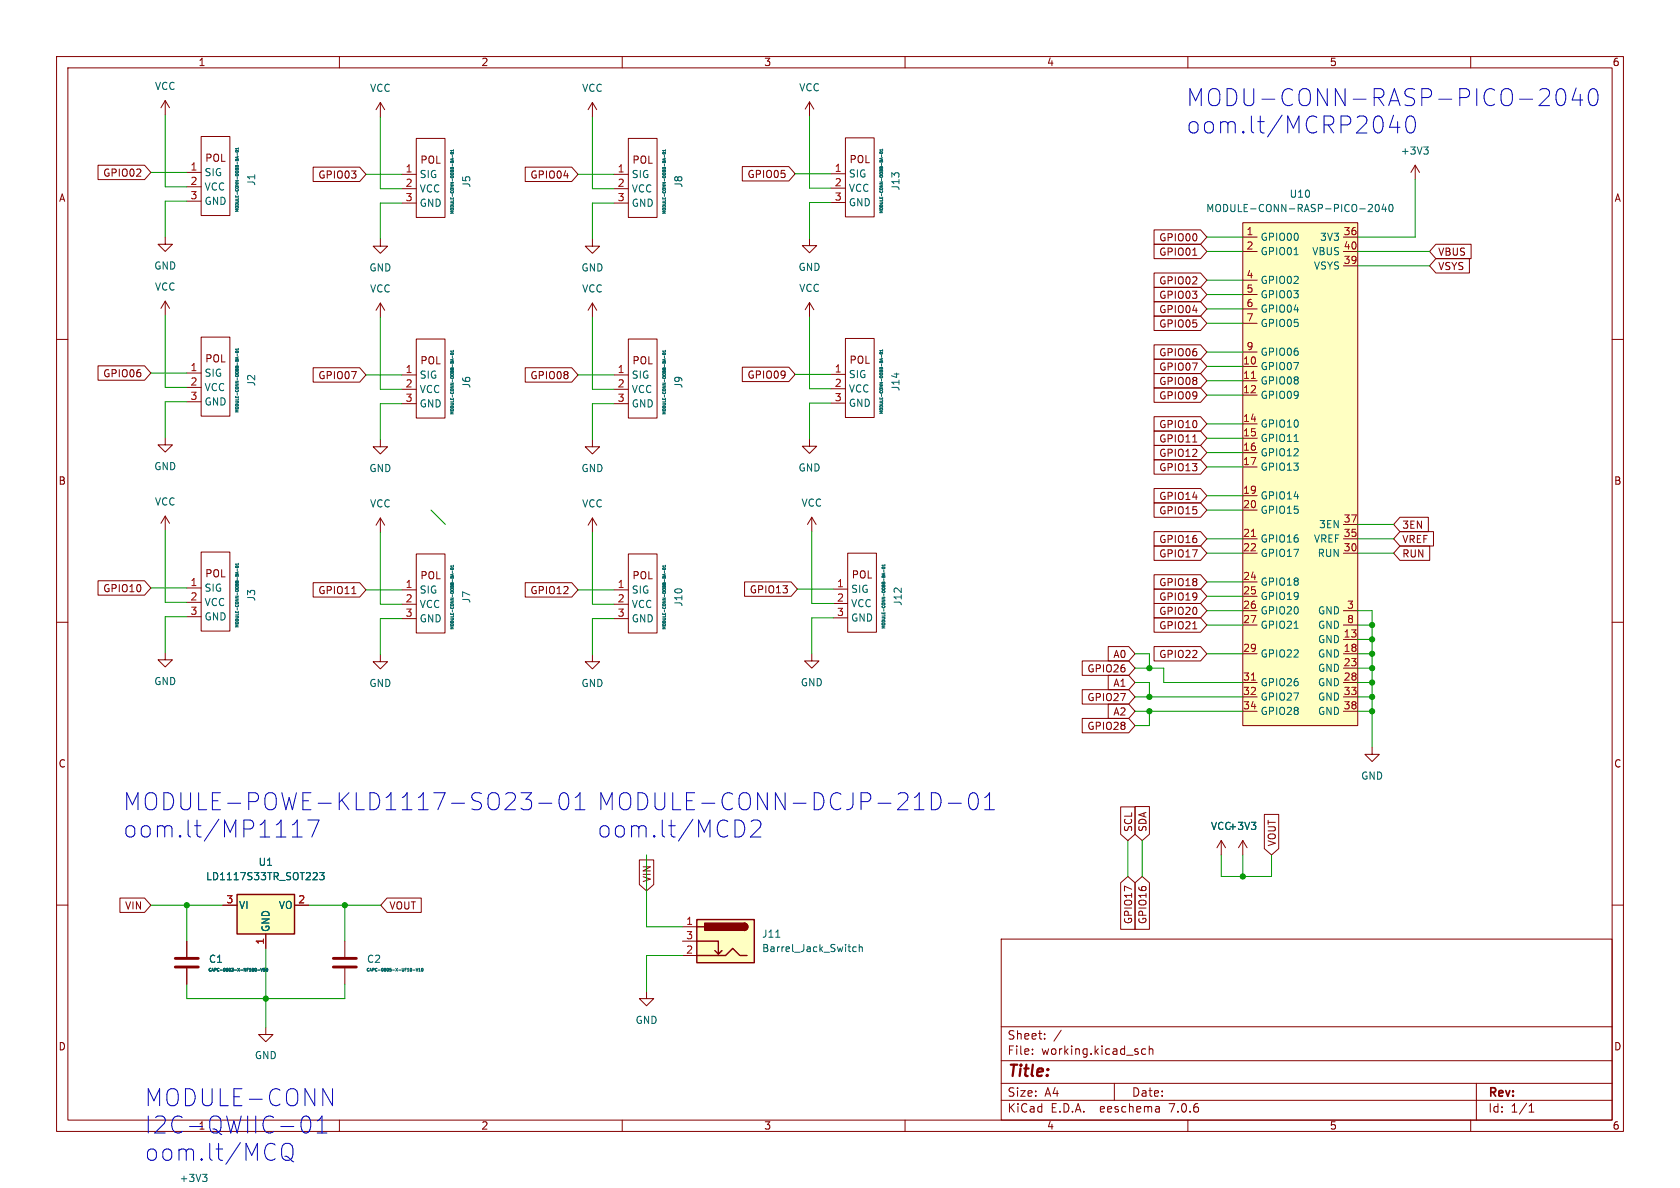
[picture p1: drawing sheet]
<svg xmlns="http://www.w3.org/2000/svg" width="297mm" height="210mm" viewBox="0 0 297 210" stroke-linecap="round" stroke-linejoin="round" font-family="sans-serif">
<defs><g id="words">
<g font-size="4.2" fill="#0000c2">
<text x="209.5" y="19.1">MODU-CONN-RASP-PICO-2040</text>
<text x="209.5" y="23.9">oom.lt/MCRP2040</text>
<text x="21.6" y="143.5">MODULE-POWE-KLD1117-SO23-01</text>
<text x="105.4" y="143.5">MODULE-CONN-DCJP-21D-01</text>
<text x="21.6" y="148.3">oom.lt/MP1117</text>
<text x="105.4" y="148.3">oom.lt/MCD2</text>
<text x="25.4" y="195.8">MODULE-CONN</text>
<text x="25.4" y="200.7">I2C-QWIIC-01</text>
<text x="25.4" y="205.5">oom.lt/MCQ</text>
</g>
<text font-size="2.8" fill="#840000" x="178" y="190.9">Title:</text>
<g font-size="2.1" fill="#840000">
<text x="178" y="184">Sheet:</text>
<text x="178" y="186.7">File:</text>
<text x="184.1" y="186.7">working.kicad_sch</text>
<text x="178" y="196.9">KiCad</text>
<text x="178" y="194.1">Size:</text>
<text x="184.7" y="194.1">A4</text>
<text x="185.7" y="196.9">E.D.A.</text>
<text x="194.6" y="196.9">eeschema</text>
<text x="200" y="194.1">Date:</text>
<text x="207" y="196.9">7.0.6</text>
<text x="263" y="194.3">Rev:</text>
<text x="263" y="196.9">Id:</text>
<text x="267.1" y="196.9">1/1</text>
</g>
<g font-size="1.8" fill="#840000">
<text x="35" y="11.9">1</text>
<text x="85" y="11.9">2</text>
<text x="135" y="11.9">3</text>
<text x="185" y="11.9">4</text>
<text x="235" y="11.9">5</text>
<text x="285" y="11.9">6</text>
<text x="36.2" y="28.8">POL</text>
<text x="74.2" y="29.2">POL</text>
<text x="111.7" y="29.2">POL</text>
<text x="150.1" y="29.1">POL</text>
<text x="10.3" y="35.9">A</text>
<text x="18.1" y="31.4">GPIO02</text>
<text x="56.2" y="31.8">GPIO03</text>
<text x="93.7" y="31.8">GPIO04</text>
<text x="132" y="31.7">GPIO05</text>
<text x="285.3" y="35.9">A</text>
<text x="204.8" y="42.9">GPIO00</text>
<text x="204.8" y="45.4">GPIO01</text>
<text x="254.2" y="45.4">VBUS</text>
<text x="254.2" y="47.9">VSYS</text>
<text x="204.8" y="53">GPIO03</text>
<text x="204.8" y="50.5">GPIO02</text>
<text x="204.8" y="58.1">GPIO05</text>
<text x="204.8" y="55.6">GPIO04</text>
<text x="36.2" y="64.3">POL</text>
<text x="74.2" y="64.6">POL</text>
<text x="111.7" y="64.6">POL</text>
<text x="150.1" y="64.5">POL</text>
<text x="204.8" y="63.2">GPIO06</text>
<text x="204.8" y="65.7">GPIO07</text>
<text x="18.1" y="66.9">GPIO06</text>
<text x="56.2" y="67.2">GPIO07</text>
<text x="93.7" y="67.2">GPIO08</text>
<text x="132" y="67.1">GPIO09</text>
<text x="204.8" y="68.3">GPIO08</text>
<text x="204.8" y="70.8">GPIO09</text>
<text x="204.8" y="75.9">GPIO10</text>
<text x="204.8" y="78.4">GPIO11</text>
<text x="204.8" y="81">GPIO12</text>
<text x="204.8" y="83.5">GPIO13</text>
<text x="10.3" y="85.9">B</text>
<text x="204.8" y="88.6">GPIO14</text>
<text x="285.3" y="85.9">B</text>
<text x="204.8" y="91.1">GPIO15</text>
<text x="247.8" y="93.7">3EN</text>
<text x="204.8" y="96.2">GPIO16</text>
<text x="204.8" y="98.7">GPIO17</text>
<text x="247.8" y="98.7">RUN</text>
<text x="247.8" y="96.2">VREF</text>
<text x="18.1" y="104.9">GPIO10</text>
<text x="36.2" y="102.3">POL</text>
<text x="56.2" y="105.2">GPIO11</text>
<text x="74.2" y="102.6">POL</text>
<text x="93.7" y="105.2">GPIO12</text>
<text x="111.7" y="102.6">POL</text>
<text x="132.4" y="105.1">GPIO13</text>
<text x="150.5" y="102.5">POL</text>
<text x="204.8" y="106.4">GPIO19</text>
<text x="204.8" y="103.8">GPIO18</text>
<text x="204.8" y="108.9">GPIO20</text>
<text x="204.8" y="111.4">GPIO21</text>
<text x="192.1" y="119.1">GPIO26</text>
<text x="196.7" y="116.5">A0</text>
<text x="204.8" y="116.5">GPIO22</text>
<text x="192.1" y="124.1">GPIO27</text>
<text x="196.7" y="121.6">A1</text>
<text x="192.1" y="129.2">GPIO28</text>
<text x="196.7" y="126.7">A2</text>
<text x="10.3" y="135.9">C</text>
<text x="285.3" y="135.9">C</text>
<text x="200.3" y="147.2" transform="rotate(-90 200.3 147.2)">SCL</text>
<text x="202.9" y="147.2" transform="rotate(-90 202.9 147.2)">SDA</text>
<text x="225.7" y="149.7" transform="rotate(-90 225.7 149.7)">VOUT</text>
<text x="22" y="161">VIN</text>
<text x="68.7" y="161">VOUT</text>
<text x="115.3" y="156.1" transform="rotate(-90 115.3 156.1)">VIN</text>
<text x="200.3" y="163.5" transform="rotate(-90 200.3 163.5)">GPIO17</text>
<text x="202.9" y="163.5" transform="rotate(-90 202.9 163.5)">GPIO16</text>
<text x="10.3" y="185.9">D</text>
<text x="285.3" y="185.9">D</text>
<text x="35" y="199.9">1</text>
<text x="85" y="199.9">2</text>
<text x="135" y="199.9">3</text>
<text x="185" y="199.9">4</text>
<text x="235" y="199.9">5</text>
<text x="285" y="199.9">6</text>
</g>
<g font-size="1.8" fill="#006464">
<text x="27.3" y="16.1">VCC</text>
<text x="65.3" y="16.4">VCC</text>
<text x="102.8" y="16.4">VCC</text>
<text x="141.2" y="16.3">VCC</text>
<text x="247.5" y="27.5">+3V3</text>
<text x="36.1" y="31.3">SIG</text>
<text x="36.1" y="33.9">VCC</text>
<text x="45.3" y="32.9" transform="rotate(-90 45.3 32.9)">J1</text>
<text x="74.1" y="31.7">SIG</text>
<text x="74.1" y="34.2">VCC</text>
<text x="83.3" y="33.3" transform="rotate(-90 83.3 33.3)">J5</text>
<text x="111.6" y="31.7">SIG</text>
<text x="111.6" y="34.2">VCC</text>
<text x="120.8" y="33.3" transform="rotate(-90 120.8 33.3)">J8</text>
<text x="150" y="31.6">SIG</text>
<text x="150" y="34.1">VCC</text>
<text x="159.2" y="33.8" transform="rotate(-90 159.2 33.8)">J13</text>
<text x="227.9" y="35.2">U10</text>
<text x="36.1" y="36.4">GND</text>
<text x="74.1" y="36.8">GND</text>
<text x="111.6" y="36.8">GND</text>
<text x="150" y="36.7">GND</text>
<text x="213.1" y="37.7">MODULE-CONN-RASP-PICO-2040</text>
<text x="27.2" y="47.9">GND</text>
<text x="222.8" y="42.8">GPIO00</text>
<text x="222.8" y="45.3">GPIO01</text>
<text x="231.9" y="45.3">VBUS</text>
<text x="232.2" y="47.9">VSYS</text>
<text x="233.3" y="42.8">3V3</text>
<text x="27.3" y="51.6">VCC</text>
<text x="65.2" y="48.2">GND</text>
<text x="65.3" y="51.9">VCC</text>
<text x="102.7" y="48.2">GND</text>
<text x="102.8" y="51.9">VCC</text>
<text x="141.1" y="48.1">GND</text>
<text x="141.2" y="51.8">VCC</text>
<text x="222.8" y="50.4">GPIO02</text>
<text x="222.8" y="52.9">GPIO03</text>
<text x="222.8" y="55.5">GPIO04</text>
<text x="222.8" y="58">GPIO05</text>
<text x="222.8" y="65.6">GPIO07</text>
<text x="222.8" y="63.1">GPIO06</text>
<text x="36.1" y="66.8">SIG</text>
<text x="36.1" y="69.3">VCC</text>
<text x="36.1" y="71.9">GND</text>
<text x="45.3" y="68.4" transform="rotate(-90 45.3 68.4)">J2</text>
<text x="74.1" y="67.1">SIG</text>
<text x="74.1" y="69.7">VCC</text>
<text x="83.3" y="68.7" transform="rotate(-90 83.3 68.7)">J6</text>
<text x="111.6" y="67.1">SIG</text>
<text x="111.6" y="69.7">VCC</text>
<text x="120.8" y="68.7" transform="rotate(-90 120.8 68.7)">J9</text>
<text x="150" y="67">SIG</text>
<text x="150" y="69.6">VCC</text>
<text x="159.2" y="69.2" transform="rotate(-90 159.2 69.2)">J14</text>
<text x="222.8" y="68.2">GPIO08</text>
<text x="222.8" y="70.7">GPIO09</text>
<text x="74.1" y="72.2">GND</text>
<text x="111.6" y="72.2">GND</text>
<text x="150" y="72.1">GND</text>
<text x="222.8" y="75.8">GPIO10</text>
<text x="27.2" y="83.3">GND</text>
<text x="65.2" y="83.7">GND</text>
<text x="102.7" y="83.7">GND</text>
<text x="141.1" y="83.6">GND</text>
<text x="222.8" y="78.3">GPIO11</text>
<text x="222.8" y="80.9">GPIO12</text>
<text x="222.8" y="83.4">GPIO13</text>
<text x="27.3" y="89.6">VCC</text>
<text x="65.3" y="89.9">VCC</text>
<text x="102.8" y="89.9">VCC</text>
<text x="141.6" y="89.8">VCC</text>
<text x="222.8" y="88.5">GPIO14</text>
<text x="222.8" y="91">GPIO15</text>
<text x="233.1" y="93.6">3EN</text>
<text x="222.8" y="96.1">GPIO16</text>
<text x="222.8" y="98.7">GPIO17</text>
<text x="232.2" y="96.1">VREF</text>
<text x="232.8" y="98.7">RUN</text>
<text x="36.1" y="104.8">SIG</text>
<text x="36.1" y="107.3">VCC</text>
<text x="45.3" y="106.4" transform="rotate(-90 45.3 106.4)">J3</text>
<text x="74.1" y="105.1">SIG</text>
<text x="74.1" y="107.7">VCC</text>
<text x="83.3" y="106.7" transform="rotate(-90 83.3 106.7)">J7</text>
<text x="111.6" y="105.1">SIG</text>
<text x="111.6" y="107.7">VCC</text>
<text x="120.8" y="107.3" transform="rotate(-90 120.8 107.3)">J10</text>
<text x="150.4" y="105">SIG</text>
<text x="150.4" y="107.5">VCC</text>
<text x="159.6" y="107.2" transform="rotate(-90 159.6 107.2)">J12</text>
<text x="222.8" y="103.7">GPIO18</text>
<text x="222.8" y="106.3">GPIO19</text>
<text x="36.1" y="109.9">GND</text>
<text x="74.1" y="110.2">GND</text>
<text x="111.6" y="110.2">GND</text>
<text x="150.4" y="110.1">GND</text>
<text x="222.8" y="108.8">GPIO20</text>
<text x="222.8" y="111.4">GPIO21</text>
<text x="232.9" y="113.9">GND</text>
<text x="232.9" y="108.8">GND</text>
<text x="232.9" y="111.4">GND</text>
<text x="222.8" y="116.4">GPIO22</text>
<text x="232.9" y="116.4">GND</text>
<text x="232.9" y="119">GND</text>
<text x="27.2" y="121.3">GND</text>
<text x="65.2" y="121.6">GND</text>
<text x="102.7" y="121.6">GND</text>
<text x="141.5" y="121.5">GND</text>
<text x="222.8" y="121.5">GPIO26</text>
<text x="222.8" y="124.1">GPIO27</text>
<text x="232.9" y="121.5">GND</text>
<text x="232.9" y="124.1">GND</text>
<text x="222.8" y="126.6">GPIO28</text>
<text x="232.9" y="126.6">GND</text>
<text x="240.5" y="138">GND</text>
<text x="214" y="146.9">VCC+3V3</text>
<text x="36.3" y="155.8">LD1117S33TR_SOT223</text>
<text x="45.6" y="153.3">U1</text>
<text x="42.2" y="160.9">VI</text>
<text x="49.2" y="160.9">VO</text>
<text x="47.9" y="164.8" transform="rotate(-90 47.9 164.8)">GND</text>
<text x="134.6" y="166">J11</text>
<text x="36.8" y="170.4">C1</text>
<text x="64.8" y="170.4">C2</text>
<text x="134.6" y="168.5">Barrel_Jack_Switch</text>
<text x="112.3" y="181.2">GND</text>
<text x="45" y="187.4">GND</text>
<text x="31.6" y="209.1">+3V3</text>
</g>
<g font-size="1.8" fill="#a90000">
<text x="33.6" y="30.2">1</text>
<text x="33.6" y="32.8">2</text>
<text x="33.6" y="35.3">3</text>
<text x="71.6" y="30.6">1</text>
<text x="71.6" y="33.1">2</text>
<text x="71.6" y="35.6">3</text>
<text x="109.1" y="30.6">1</text>
<text x="109.1" y="33.1">2</text>
<text x="109.1" y="35.6">3</text>
<text x="147.5" y="30.5">1</text>
<text x="147.5" y="33">2</text>
<text x="147.5" y="35.5">3</text>
<text x="220.3" y="41.7">1</text>
<text x="237.4" y="41.7">36</text>
<text x="220.3" y="44.2">2</text>
<text x="237.4" y="46.7">39</text>
<text x="237.4" y="44.2">40</text>
<text x="220.3" y="49.3">4</text>
<text x="220.3" y="51.8">5</text>
<text x="220.3" y="54.4">6</text>
<text x="220.3" y="56.9">7</text>
<text x="33.6" y="65.7">1</text>
<text x="147.5" y="65.9">1</text>
<text x="219.7" y="64.5">10</text>
<text x="220.3" y="62">9</text>
<text x="33.6" y="68.2">2</text>
<text x="33.6" y="70.8">3</text>
<text x="71.6" y="66">1</text>
<text x="71.6" y="68.6">2</text>
<text x="71.6" y="71.1">3</text>
<text x="109.1" y="66">1</text>
<text x="109.1" y="68.6">2</text>
<text x="109.1" y="71.1">3</text>
<text x="147.5" y="68.5">2</text>
<text x="147.5" y="71">3</text>
<text x="219.7" y="67.1">11</text>
<text x="219.7" y="69.6">12</text>
<text x="219.7" y="74.7">14</text>
<text x="219.7" y="77.2">15</text>
<text x="219.7" y="79.8">16</text>
<text x="219.7" y="82.3">17</text>
<text x="219.7" y="87.4">19</text>
<text x="219.7" y="89.9">20</text>
<text x="219.7" y="95">21</text>
<text x="237.4" y="95">35</text>
<text x="237.4" y="92.5">37</text>
<text x="219.7" y="97.5">22</text>
<text x="237.4" y="97.5">30</text>
<text x="33.6" y="103.7">1</text>
<text x="33.6" y="106.2">2</text>
<text x="71.6" y="104">1</text>
<text x="71.6" y="106.6">2</text>
<text x="109.1" y="104">1</text>
<text x="109.1" y="106.6">2</text>
<text x="147.9" y="103.9">1</text>
<text x="147.9" y="106.4">2</text>
<text x="219.7" y="102.6">24</text>
<text x="219.7" y="105.2">25</text>
<text x="219.7" y="107.7">26</text>
<text x="238.1" y="107.7">3</text>
<text x="33.6" y="108.8">3</text>
<text x="71.6" y="109.1">3</text>
<text x="109.1" y="109.1">3</text>
<text x="147.9" y="109">3</text>
<text x="219.7" y="110.2">27</text>
<text x="237.4" y="112.8">13</text>
<text x="238.1" y="110.2">8</text>
<text x="219.7" y="115.3">29</text>
<text x="237.4" y="115.3">18</text>
<text x="237.4" y="117.9">23</text>
<text x="219.7" y="120.4">31</text>
<text x="219.7" y="122.9">32</text>
<text x="219.7" y="125.5">34</text>
<text x="237.4" y="120.4">28</text>
<text x="237.4" y="122.9">33</text>
<text x="237.4" y="125.5">38</text>
<text x="39.9" y="159.8">3</text>
<text x="52.6" y="159.8">2</text>
<text x="46.7" y="167.1" transform="rotate(-90 46.7 167.1)">1</text>
<text x="121.2" y="163.6">1</text>
<text x="121.2" y="166.1">3</text>
<text x="121.2" y="168.7">2</text>
</g>
<g font-size=".7" fill="#006464">
<text x="42.3" y="37.6" transform="rotate(-90 42.3 37.6)">MODULE-CONN-OOBB-BA-01</text>
<text x="80.4" y="38" transform="rotate(-90 80.4 38)">MODULE-CONN-OOBB-BA-01</text>
<text x="117.9" y="38" transform="rotate(-90 117.9 38)">MODULE-CONN-OOBB-BA-01</text>
<text x="156.2" y="37.9" transform="rotate(-90 156.2 37.9)">MODULE-CONN-OOBB-BA-01</text>
<text x="42.3" y="73.1" transform="rotate(-90 42.3 73.1)">MODULE-CONN-OOBB-BA-01</text>
<text x="80.4" y="73.4" transform="rotate(-90 80.4 73.4)">MODULE-CONN-OOBB-BA-01</text>
<text x="117.9" y="73.4" transform="rotate(-90 117.9 73.4)">MODULE-CONN-OOBB-BA-01</text>
<text x="156.2" y="73.3" transform="rotate(-90 156.2 73.3)">MODULE-CONN-OOBB-BA-01</text>
<text x="42.3" y="111.1" transform="rotate(-90 42.3 111.1)">MODULE-CONN-OOBB-BA-01</text>
<text x="80.4" y="111.4" transform="rotate(-90 80.4 111.4)">MODULE-CONN-OOBB-BA-01</text>
<text x="117.9" y="111.4" transform="rotate(-90 117.9 111.4)">MODULE-CONN-OOBB-BA-01</text>
<text x="156.6" y="111.3" transform="rotate(-90 156.6 111.3)">MODULE-CONN-OOBB-BA-01</text>
<text x="36.7" y="171.9">CAPC-0603-X-NF100-V50</text>
<text x="64.7" y="171.9">CAPC-0805-X-UF10-V10</text>
</g>
</g></defs>
<g fill="none" stroke="#840000" stroke-width=".18">
<path d="M10 10h277v190h-277zM12 12h273v186h-273zM29.2 17.8v2.5M29.2 17.8l-.8 1.3M29.2 17.8l.8 1.3M60 10v2M67.2 18.1v2.6M67.2 18.1l-.7 1.3M67.2 18.1l.8 1.3M104.7 18.1l-.7 1.3M104.7 18.1v2.6M104.7 18.1l.8 1.3"/>
<path d="M110 10v2M143.1 18v2.6M143.1 18l-.8 1.3M143.1 18l.8 1.3M160 10v2M210 10v2M260 10v2M17.3 29.2h8.3l1.1 1.3-1.1 1.3h-8.3zM33 30.5h2.6M33 33h2.6M33 35.6h2.6M35.6 24.1h5v14h-5z"/>
<path d="M55.4 29.5h8.2l1.1 1.3-1.1 1.3h-8.2zM71.1 30.8h2.5M71.1 33.4h2.5M71.1 35.9h2.5M73.6 24.5h5.1v13.9h-5.1zM92.9 29.5h8.2l1.1 1.3-1.1 1.3h-8.2zM108.5 30.8h2.6M108.5 33.4h2.6M108.5 35.9h2.6M111.1 24.5h5.1v13.9h-5.1zM131.2 29.4h8.3l1.1 1.3-1.1 1.3h-8.3zM146.9 30.7h2.6"/>
<path d="M146.9 33.3h2.6M146.9 35.8h2.6M149.5 24.4h5v13.9h-5zM219.7 39.4h20.3v88.9h-20.3zM250.2 29.2l-.8 1.3M250.2 29.2v2.6M250.2 29.2l.8 1.3M10 60h2M29.2 41.9v1.3h1.3l-1.3 1.3-1.3-1.3h1.3M29.2 53.2l-.8 1.3M29.2 53.2v2.6M29.2 53.2l.8 1.3"/>
<path d="M35.6 59.6h5v14h-5zM67.2 42.2v1.3h1.3l-1.3 1.3-1.2-1.3h1.2M67.2 53.6l-.7 1.2M67.2 53.6v2.5M67.2 53.6l.8 1.2M73.6 59.9h5.1v14h-5.1zM104.7 42.2v1.3h1.3l-1.3 1.3-1.2-1.3h1.2M104.7 53.6v2.5M104.7 53.6l-.7 1.2M104.7 53.6l.8 1.2M111.1 59.9h5.1v14h-5.1zM143.1 42.1v1.3h1.3l-1.3 1.3-1.3-1.3h1.3"/>
<path d="M143.1 53.5l-.8 1.3M143.1 53.5v2.5M143.1 53.5l.8 1.3M149.5 59.8h5v14h-5zM204 55.9h8.2l1.2 1.3-1.2 1.2h-8.2zM204 53.3h8.2l1.2 1.3-1.2 1.3h-8.2zM204 40.6h8.2l1.2 1.3-1.2 1.3h-8.2zM204 50.8h8.2l1.2 1.3-1.2 1.2h-8.2zM204 48.3h8.2l1.2 1.2-1.2 1.3h-8.2zM204 43.2h8.2l1.2 1.3-1.2 1.2h-8.2zM210.9 45.1h.7M219.7 41.9h2.5"/>
<path d="M219.7 44.5h2.5M219.7 49.5h2.5M219.7 52.1h2.5M219.7 54.6h2.5M219.7 57.2h2.5M237.5 41.9h2.5M237.5 44.5h2.5M237.5 47h2.5M253.8 43.2h6.3v2.5h-6.3l-1.1-1.2zM253.8 45.7h6v2.6h-6l-1.1-1.3zM285 60h2M17.3 64.7h8.3l1.1 1.2-1.1 1.3h-8.3z"/>
<path d="M29.2 77.4v1.2h1.3l-1.3 1.3-1.3-1.3h1.3M33 65.9h2.6M33 68.5h2.6M33 71h2.6M55.4 65h8.2l1.1 1.3-1.1 1.3h-8.2zM67.2 77.7v1.3h1.3l-1.3 1.2-1.2-1.2h1.2M71.1 66.3h2.5M71.1 68.8h2.5M71.1 71.4h2.5M92.9 65h8.2l1.1 1.3-1.1 1.3h-8.2zM104.7 77.7v1.3h1.3l-1.3 1.2-1.2-1.2h1.2M108.5 66.3h2.6"/>
<path d="M108.5 68.8h2.6M108.5 71.4h2.6M131.2 64.9h8.3l1.1 1.3-1.1 1.3h-8.3zM143.1 77.6v1.3h1.3l-1.3 1.3-1.3-1.3h1.3M146.9 66.2h2.6M146.9 68.7h2.6M146.9 71.3h2.6M204 66h8.2l1.2 1.3-1.2 1.3h-8.2zM204 76.2h8.2l1.2 1.3-1.2 1.2h-8.2zM204 78.7h8.2l1.2 1.3-1.2 1.3h-8.2zM204 68.6h8.2l1.2 1.3-1.2 1.2h-8.2zM204 73.7h8.2l1.2 1.2-1.2 1.3h-8.2z"/>
<path d="M204 61h8.2l1.2 1.2-1.2 1.3h-8.2zM204 63.5h8.2l1.2 1.3-1.2 1.2h-8.2zM210.9 78.1h.7M219.7 64.8h2.5M219.7 67.3h2.5M219.7 69.9h2.5M219.7 74.9h2.5M219.7 77.5h2.5M219.7 62.2h2.5M29.2 91.2v2.6M29.2 91.2l-.8 1.3M29.2 91.2l.8 1.3"/>
<path d="M35.6 97.6h5v14h-5zM67.2 91.6v2.5M67.2 91.6l-.7 1.2M67.2 91.6l.8 1.2M73.6 97.9h5.1v14h-5.1zM104.7 91.6v2.5M104.7 91.6l-.7 1.2M104.7 91.6l.8 1.2M111.1 97.9h5.1v14h-5.1zM143.5 91.4l-.8 1.3M143.5 91.4v2.6M143.5 91.4l.8 1.3"/>
<path d="M149.9 97.8h5v14h-5zM204 94h8.2l1.2 1.3-1.2 1.2h-8.2zM204 86.4h8.2l1.2 1.2-1.2 1.3h-8.2zM204 81.3h8.2l1.2 1.3-1.2 1.2h-8.2zM204 88.9h8.2l1.2 1.3-1.2 1.2h-8.2zM204 96.5h8.2l1.2 1.3-1.2 1.3h-8.2zM219.7 80h2.5M219.7 82.6h2.5M219.7 87.6h2.5M219.7 90.2h2.5M219.7 95.3h2.5M219.7 97.8h2.5"/>
<path d="M237.5 95.3h2.5M237.5 97.8h2.5M237.5 92.7h2.5M247.5 96.5h5.3v2.6h-5.3l-1.1-1.3zM247.5 94h5.9v2.5h-5.9l-1.1-1.2zM247.5 91.4h5v2.6h-5l-1.1-1.3zM10 110h2M17.3 102.7h8.3l1.1 1.2-1.1 1.3h-8.3zM29.2 115.4v1.2h1.3l-1.3 1.3-1.3-1.3h1.3M33 103.9h2.6M33 106.5h2.6M33 109h2.6"/>
<path d="M55.4 103h8.2l1.1 1.3-1.1 1.2h-8.2zM62.2 104.9h.7M67.2 115.7v1.3h1.3l-1.3 1.2-1.2-1.2h1.2M71.1 104.3h2.5M71.1 106.8h2.5M71.1 109.4h2.5M92.9 103h8.2l1.1 1.3-1.1 1.2h-8.2zM104.7 115.7v1.3h1.3l-1.3 1.2-1.2-1.2h1.2M108.5 104.3h2.6M108.5 106.8h2.6M108.5 109.4h2.6M131.6 102.9h8.3l1.1 1.2-1.1 1.3h-8.3z"/>
<path d="M143.5 115.6v1.2h1.3l-1.3 1.3-1.3-1.3h1.3M147.3 104.1h2.6M147.3 106.7h2.6M147.3 109.2h2.6M191.3 116.8h8.2l1.2 1.3-1.2 1.3h-8.2zM195.9 114.3h3.6l1.2 1.3-1.2 1.2h-3.6zM195.9 119.4h3.6l1.2 1.3-1.2 1.2h-3.6zM204 114.3h8.2l1.2 1.3-1.2 1.2h-8.2zM204 104.1h8.2l1.2 1.3-1.2 1.3h-8.2zM204 106.7h8.2l1.2 1.3-1.2 1.2h-8.2zM204 101.6h8.2l1.2 1.3-1.2 1.2h-8.2zM204 109.2h8.2l1.2 1.3-1.2 1.3h-8.2z"/>
<path d="M210.9 111.2h.7M219.7 115.6h2.5M219.7 102.9h2.5M219.7 105.4h2.5M219.7 108h2.5M219.7 110.5h2.5M237.5 113h2.5M237.5 115.6h2.5M237.5 118.1h2.5M237.5 108h2.5M237.5 110.5h2.5M285 110h2"/>
<path d="M191.3 121.9h8.2l1.2 1.3-1.2 1.3h-8.2zM191.3 127h8.2l1.2 1.3-1.2 1.2h-8.2zM195.9 124.5h3.6l1.2 1.2-1.2 1.3h-3.6zM219.7 120.7h2.5M219.7 123.2h2.5M219.7 125.7h2.5M237.5 120.7h2.5M237.5 123.2h2.5M237.5 125.7h2.5M242.6 132.1v1.3h1.2l-1.2 1.2-1.3-1.2h1.3M10 160h2M21.2 158.7h4.4l1.1 1.3-1.1 1.3h-4.4z"/>
<path d="M68.4 158.7h6.1v2.6h-6.1l-1.1-1.3zM113 152h2.6v4.4l-1.3 1.1-1.3-1.1zM198.1 142.6h2.6v4.9l-1.3 1.1-1.3-1.1zM198.1 156.1l1.3-1.2 1.3 1.2v8.2h-2.6zM200.7 142.6h2.5v4.9l-1.3 1.1-1.2-1.1zM200.7 156.1l1.2-1.2 1.3 1.2v8.2h-2.5zM215.9 148.6l-.8 1.3M215.9 148.6v2.5M215.9 148.6l.8 1.3M219.7 148.6l-.8 1.3M219.7 148.6v2.5M219.7 148.6l.8 1.3"/>
<path d="M223.5 144h2.6v6l-1.3 1.1-1.3-1.1zM285 160h2M33 166.4v2.8M33 171.2v2.8M39.4 160h2.5M47 165.1v2.5M52.1 160h2.5M61 166.4v2.8M61 171.2v2.8M114.3 175.3v1.2h1.3l-1.3 1.3-1.3-1.3h1.3M120.6 163.8h2.6M120.6 168.9h2.6"/>
<path d="M120.6 166.4h2.6M177 166h108v32h-108zM47 181.6v1.3h1.3l-1.3 1.3-1.3-1.3h1.3M60 198v2M110 198v2M160 198v2M177 194.5h108M177 191.5h108M177 187.5h108M177 181.5h108M182.5 186.3v.1M182.5 185.5v.1"/>
<path d="M184.7 183.6v.1M184.7 182.8v.1M187.6 182.1l-1.3 2M197 191.5v3M202.5 185.5l-.4-.1-.3 .3v.4l.2 .2h.5M203.2 185.5l.2-.1 .3 .1 .1 .9M203.2 184.9v1.5M204.9 195.7l.1 .9M205 196.5l-.2 .1M205 196h-.2M210 198v2M260 198v2"/>
<path d="M261 191.5v6.5M270.3 196.6h.9M270.3 195.5l.4-.4v1.5"/>
</g>
<g fill="none" stroke="#006464" stroke-width=".18">
<path d="M41.7 26.7v.1M41.7 26.8h.1M41.7 26.6a.24 .24 0 0 1 .3 0 .24 .24 0 0 1 .1 .2h-.4M41.7 26.6v.1M41.9 27.1v.4M42 27.7v.2M42.1 26.1v.3M42.1 27.6l-.5 .2 .5 .2M42.1 26.3h-.5l.2 .1M79.7 27a.24 .24 0 0 1 .3-.1 .24 .24 0 0 1 .1 .2v.1a.24 .24 0 0 1-.3 0 .24 .24 0 0 1-.1-.2zM80 27.4v.4M80 28v.3"/>
<path d="M80.2 26.5v.2M80.2 26.6h-.5l.1 .1M80.2 28l-.5 .1 .5 .2M117.2 27a.24 .24 0 0 1 .3-.1 .24 .24 0 0 1 .1 .2v.1a.24 .24 0 0 1-.3 0 .24 .24 0 0 1-.1-.2zM117.5 27.4v.4M117.5 28v.3M117.7 28l-.5 .1 .5 .2M117.7 26.5v.2M117.7 26.6h-.5l.1 .1M155.6 26.9a.24 .24 0 0 1 .3-.1 .24 .24 0 0 1 .1 .2v.1a.24 .24 0 0 1-.3 0 .24 .24 0 0 1-.1-.2zM155.8 27.3v.4M155.9 27.9v.3"/>
<path d="M156 27.9l-.5 .1 .5 .2M156 26.4v.2M156 26.5h-.5l.2 .1M241.9 36.3l.5-.2 .2 .4-.8 .9h.8M243.2 36.3l.2-.2a.68 .68 0 0 1 .5 .7 .68 .68 0 0 1-.5 .6l-.2-.1-.1-.4zM244.6 36.1l-.3 .9h.8M244.9 36.6v.8M245.7 36.3l.1-.2a.68 .68 0 0 1 .5 .7 .68 .68 0 0 1-.5 .6l-.1-.1-.2-.4zM251.7 26h.8l-.4 .5M252.2 26.5l.3 .2v.3l-.3 .2M228.8 45h.7M41.7 62.1a.24 .24 0 0 1 .3-.1 .24 .24 0 0 1 .1 .3 .24 .24 0 0 1-.3 .1 .24 .24 0 0 1-.1-.3z"/>
<path d="M41.9 62.6v.3M42 63.2v.2M42.1 63.1l-.5 .2 .5 .1M42.1 61.7h-.5l.2 .2M42.1 61.6v.3M80 62.9v.4M80 63.5v.2M80.1 62.4a.24 .24 0 0 0-.3 0 .24 .24 0 0 0-.1 .2h.4M80.1 62.4v.1M80.1 62.5v.1M80.1 62.6h.1M80.2 62.1h-.5l.1 .1"/>
<path d="M80.2 63.4l-.5 .2 .5 .2M80.2 61.9v.3M117.2 62.5v-.1a.24 .24 0 0 1 .3 0 .24 .24 0 0 1 .1 .2 .24 .24 0 0 1-.3 .1 .24 .24 0 0 1-.1-.2zM117.5 62.9v.4M117.5 63.5v.2M117.7 62.1h-.5l.1 .1M117.7 61.9v.3M117.7 63.4l-.5 .2 .5 .2M155.6 62.4a.24 .24 0 0 1 .2-.1 .24 .24 0 0 1 .2 .2 .24 .24 0 0 1-.3 .1 .24 .24 0 0 1-.1-.2zM155.6 62.3v.1M155.8 62.8v.4M155.9 63.4v.2"/>
<path d="M156 61.8v.3M156 63.3l-.5 .2 .5 .2M156 62h-.5l.2 .1M228.8 78h.7M42.1 99.6v.3M42.1 99.7h-.5l.2 .2M80.2 99.9v.3M117.7 99.9v.3M156.4 99.8v.3M156.4 99.9h-.5l.2 .2M41.7 100.1v.2M41.7 100.3h.1"/>
<path d="M41.7 100.1a.24 .24 0 0 1 .3-.1 .24 .24 0 0 1 .1 .3h-.4M41.7 100.1h.1M41.9 100.6v.3M42 101.1v.3M42.1 101.1l-.5 .2 .5 .1M79.7 100.5v-.1a.24 .24 0 0 1 .3 0 .24 .24 0 0 1 .1 .2 .24 .24 0 0 1-.3 .1 .24 .24 0 0 1-.1-.2zM80 100.9v.4M80 101.5v.2M80.1 100.4v.1M80.2 100.1h-.5l.1 .1M80.2 101.4l-.5 .2 .5 .2M117.2 100.5v-.1a.24 .24 0 0 1 .3 0 .24 .24 0 0 1 .1 .2 .24 .24 0 0 1-.3 .1 .24 .24 0 0 1-.1-.2z"/>
<path d="M117.5 100.9v.4M117.5 101.5v.2M117.7 100.1h-.5l.1 .1M117.7 101.4l-.5 .2 .5 .2M156 100.3a.24 .24 0 0 1 .3-.1 .24 .24 0 0 1 .1 .3 .24 .24 0 0 1-.3 .1 .24 .24 0 0 1-.1-.3zM156.2 100.8v.3M156.3 101.4v.2M156.4 101.3l-.5 .2 .5 .1M228.8 111.1h.7M56.5 154.2h.8l-.4 .5 .3 .2v.5l-.1 .1-.6-.1M221.2 145.4h.8l-.4 .4M221.8 145.8l.2 .3v.3l-.2 .2"/>
<path d="M45.1 171.2h.2M45.3 171.2h.1M45.3 171.2a.24 .24 0 0 1 .1 .3 .24 .24 0 0 1-.3 .2M45.5 171.5h.4M46.1 171.2l.2 .5 .1-.5M46.6 171.4h.1M46.6 171.4h.2M46.8 171.4h.1M46.8 171.2h-.2v.2M46.8 171.4v.3l-.2-.1M47.1 171.2h.1a.23 .23 0 0 1 .1 .2 .23 .23 0 0 1-.2 .2zM72.7 171.2l.1 .2-.1 .3"/>
<path d="M73 171.5h.4M73.6 171.2l.1 .5 .2-.5M74 171.7h.3M74 171.3l.2-.1v.5M74.6 171.2a.24 .24 0 0 0-.1 .3 .24 .24 0 0 0 .2 .2v-.5M74.6 171.2h.1M74.7 171.2h.1M137.2 165.7h.7M151.4 167.4h-.4l-.2 .2 .1 .6h.5M151.9 167.5l.2-.1h.3l.1 .8M151.9 166.9v1.3M35.8 207.6h.8l-.4 .5"/>
<path d="M36.3 208.1l.3 .2v.3l-.3 .3"/>
</g>
<g fill="#ffffc2" stroke="#ffffc2" stroke-width=".18">
<path d="M219.7 39.4h20.3v88.9h-20.3z"/>
<path d="M123.2 162.6h10.1v7.6h-10.1z"/>
<path d="M41.9 158.1h10.2v7h-10.2z"/>
</g>
<path d="M221.2 66.9h.7M221.2 94.8h.7M221.2 120.2h.7" fill="none" stroke="#a90000" stroke-width=".18"/>
<path d="M41.9 158.1h10.2v7h-10.2zM123.2 162.6h10.1v7.6h-10.1zM123.2 166.4h3.8v2.3l.6-.7M123.2 168.9h5.1l1.2-1.3 1.3 1.3h1.3M123.2 163.8h1.3M126.4 168l.6 .7M131.6 163.2a.64 .64 0 0 1 .6 .6 .64 .64 0 0 1-.6 .7" fill="none" stroke="#840000" stroke-width=".25"/>
<g fill="#840000" stroke="#840000" stroke-width=".25">
<path d="M131.6 163.2a.64 .64 0 0 1 .6 .6 .64 .64 0 0 1-.6 .7z"/>
<path d="M124.6 163.2h7v1.3h-7z"/>
</g>
<path d="M31 170.9h4.1M31 169.4h4.1M58.9 170.9h4.1M58.9 169.4h4.1" fill="none" stroke="#840000" stroke-width=".51"/>
<g fill="none" stroke="#0000c2" stroke-width=".18">
<path d="M272.4 15.8l.3-.1h.7a.81 .81 0 0 1 .4 1.3l-1.7 1.7h1.8M275.4 16a.72 .72 0 0 1 .7-.3 .72 .72 0 0 1 .5 .5 1.77 1.77 0 0 1-.5 2.5 .77 .77 0 0 1-.9-.6 2.57 2.57 0 0 1 .2-2.1zM278.7 15.5l-.8 2.2h1.9M279.4 16.7v2M281.2 15.8a.71 .71 0 0 1 1.2 .4 1.76 1.76 0 0 1-.6 2.5 .76 .76 0 0 1-.9-.6 2.34 2.34 0 0 1 .3-2.3zM246.4 20.4l-.7 2.1h1.8M247.1 21.5v2M249.2 20.5a1.76 1.76 0 0 0-.5 2.4 .73 .73 0 0 0 .7 .6 .73 .73 0 0 0 .7-.6 1.76 1.76 0 0 0-.6-2.4M51.7 148h1.7M51.7 145.8l.3-.1 .5-.7v3M56.4 145l-1.3 3M92.1 140.1h1.9l-1 1.2a.81 .81 0 0 1 1 .5v.8l-.3 .4-.3 .1h-.9l-.4-.3"/>
<path d="M95.3 142h2.2M99.3 140.3a.71 .71 0 0 1 1.1 .4 1.76 1.76 0 0 1-.6 2.4 .77 .77 0 0 1-.8-.5 2.34 2.34 0 0 1 .3-2.3zM101.7 143.1h1.7M101.7 141l.3-.2 .5-.7v3M130.7 145a1.64 1.64 0 0 1 .7 2.5l-.3 .3-.4 .2M133.2 145l-.4 .3M133.9 145a.81 .81 0 0 1 .5 1.3l-1.7 1.7h1.8M164.7 140.1h.7a1.64 1.64 0 0 1 .7 2.6l-.3 .3-.4 .1h-.7M167.7 142h2.2M171.7 140.3a.71 .71 0 0 1 1.1 .4 1.76 1.76 0 0 1-.6 2.4 .77 .77 0 0 1-.8-.5 2.34 2.34 0 0 1 .3-2.3zM174.1 143.1h1.7M174.1 141l.3-.2 .5-.7v3"/>
<path d="M53.9 197.3a1.76 1.76 0 0 0-.5 2.4 .73 .73 0 0 0 .7 .6 .73 .73 0 0 0 .7-.6 1.76 1.76 0 0 0-.6-2.4M56.1 198.1l.3-.1 .5-.7v3M57.1 192.5l1.7 3v-3M50.2 202.3a2.13 2.13 0 0 0 0 2.7 1 1 0 0 0 1.1 0 1 1 0 0 0 .5-.9v-1l-.2-.6-.2-.2M50.4 204.4l.5 .1 1 .9M56.1 200.3h1.7"/>
</g>
<g fill="none" stroke="#009600" stroke-width=".18">
<path d="M26.7 30.5h6.3M29.2 20.3v12.7h3.8M33 35.6h-3.8v6.3M64.7 30.8h6.4M67.2 20.7v12.7h3.9M71.1 35.9h-3.9v6.3M102.2 30.8h6.3M104.7 20.7v12.7h3.8M108.5 35.9h-3.8v6.3M140.6 30.7h6.3M143.1 20.6v12.7h3.8M146.9 35.8h-3.8v6.3"/>
<path d="M250.2 31.8v10.1h-10.2M29.2 55.8v12.7h3.8M67.2 56.1v12.7h3.9M104.7 56.1v12.7h3.8M143.1 56v12.7h3.8M213.4 57.2h6.3M213.4 52.1h6.3M213.4 49.5h6.3M213.4 44.5h6.3M213.4 41.9h6.3M213.4 54.6h6.3M240 44.5h12.7"/>
<path d="M240 47h12.7M26.7 65.9h6.3M33 71h-3.8v6.4M64.7 66.3h6.4M71.1 71.4h-3.9v6.3M102.2 66.3h6.3M108.5 71.4h-3.8v6.3M140.6 66.2h6.3M146.9 71.3h-3.8v6.3M213.4 67.3h6.3M213.4 62.2h6.3M213.4 74.9h6.3"/>
<path d="M213.4 64.8h6.3M213.4 69.9h6.3M213.4 77.5h6.3M29.2 93.8v12.7h3.8M67.2 94.1v12.7h3.9M76.2 90.2l2.5 2.5M104.7 94.1v12.7h3.8M143.5 94v12.7h3.8M213.4 87.6h6.3M213.4 82.6h6.3M213.4 90.2h6.3M213.4 80h6.3"/>
<path d="M213.4 97.8h6.3M213.4 95.3h6.3M240 97.8h6.4M240 95.3h6.4M240 92.7h6.4M26.7 103.9h6.3M33 109h-3.8v6.4M64.7 104.3h6.4M71.1 109.4h-3.9v6.3M102.2 104.3h6.3M108.5 109.4h-3.8v6.3M141 104.1h6.3"/>
<path d="M147.3 109.2h-3.8v6.4M200.7 115.6h2.5v2.5M200.7 118.1h5v2.6h14M213.4 115.6h6.3M213.4 105.4h6.3M213.4 108h6.3M213.4 110.5h6.3M213.4 102.9h6.3M240 115.6h2.6M240 108h2.6v24.1M240 110.5h2.6M240 118.1h2.6"/>
<path d="M240 113h2.6M200.7 120.7h2.5v2.5M200.7 123.2h19M200.7 125.7h19M203.2 125.7v2.6h-2.5M240 120.7h2.6M240 123.2h2.6M240 125.7h2.6M114.3 151.1v12.7h6.3M199.4 148.6v6.3M201.9 148.6v6.3M215.9 151.1v3.8h8.9v-3.8"/>
<path d="M219.7 151.1v3.8M26.7 160h12.7M33 174v2.5h28v-2.5M33 160v6.4M47 167.6v14M54.6 160h12.7M61 160v6.4M120.6 168.9h-6.3v6.4"/>
</g>
<g fill="#009600" stroke="#009600" stroke-width=".18">
<circle cx="219.7" cy="154.9" r=".46"/>
<circle cx="203.2" cy="123.2" r=".46"/>
<circle cx="203.2" cy="118.1" r=".46"/>
<circle cx="203.2" cy="125.7" r=".46"/>
<circle cx="242.6" cy="120.7" r=".46"/>
<circle cx="242.6" cy="118.1" r=".46"/>
<circle cx="242.6" cy="110.5" r=".46"/>
<circle cx="242.6" cy="113" r=".46"/>
<circle cx="242.6" cy="115.6" r=".46"/>
<circle cx="242.6" cy="123.2" r=".46"/>
<circle cx="242.6" cy="125.7" r=".46"/>
<circle cx="61" cy="160" r=".46"/>
<circle cx="47" cy="176.5" r=".46"/>
<circle cx="33" cy="160" r=".46"/>
</g>
<use href="#words"/>
</svg>
